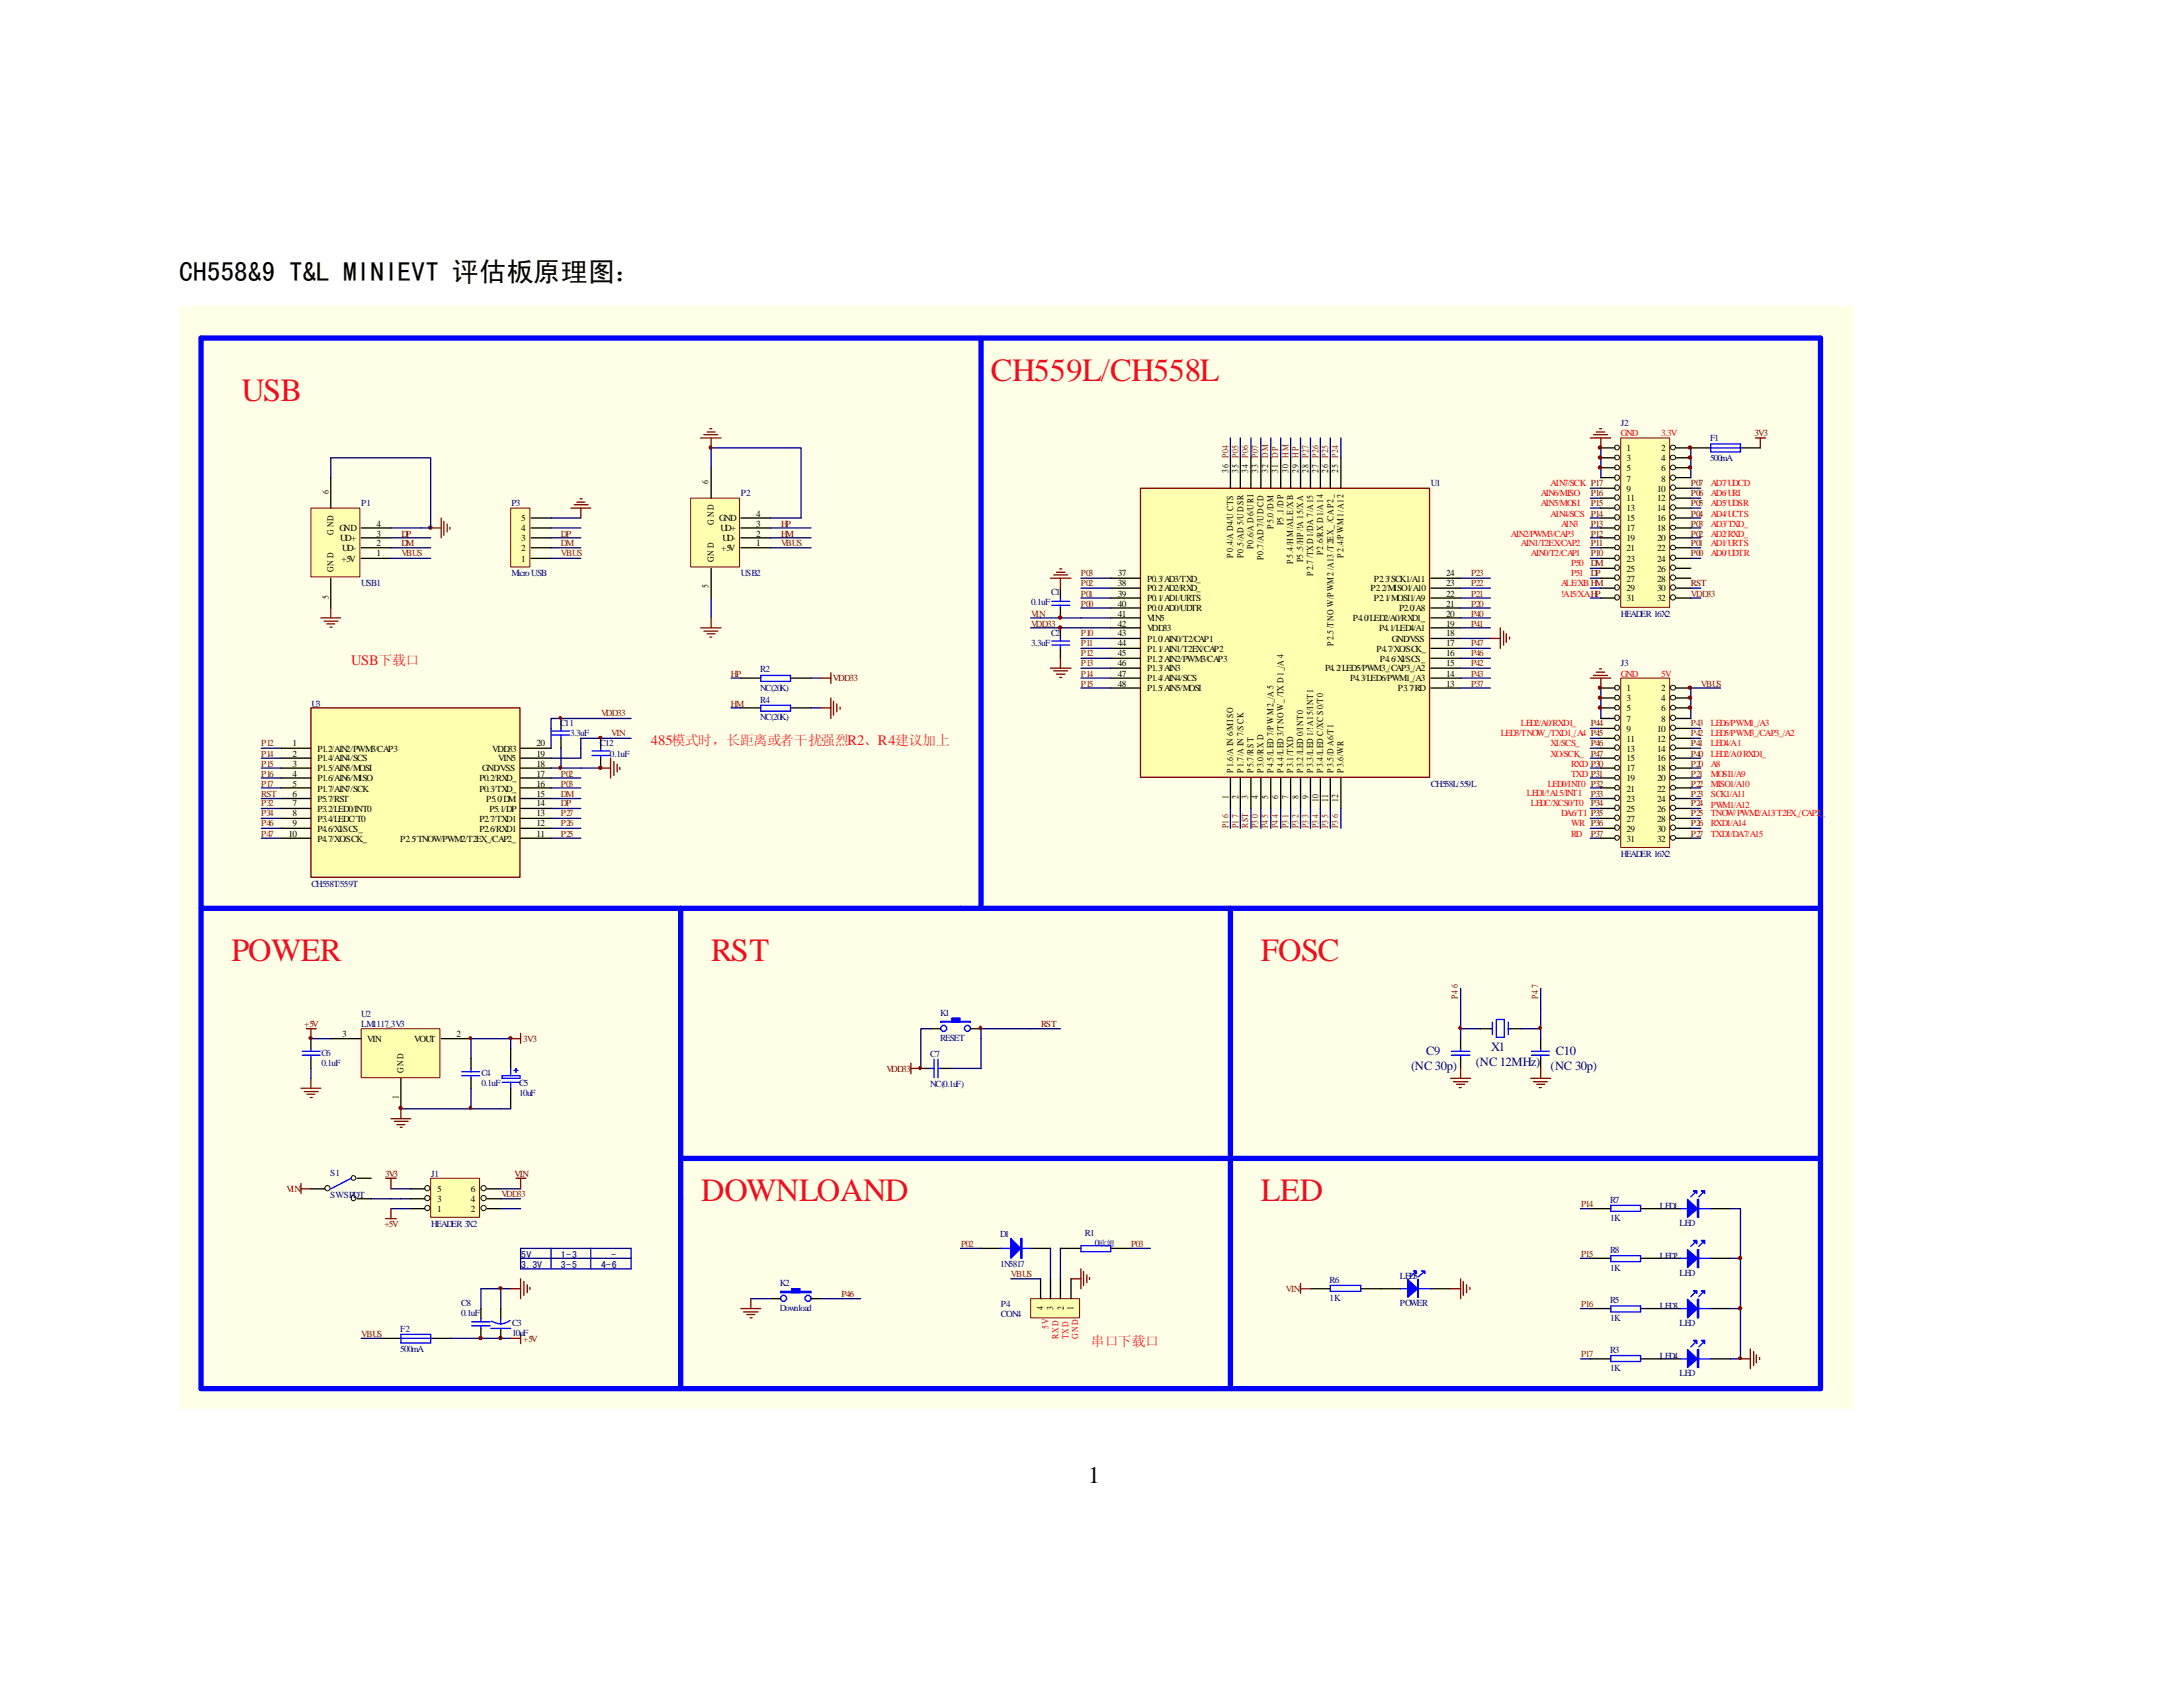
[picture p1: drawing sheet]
<svg xmlns="http://www.w3.org/2000/svg" width="279mm" height="216mm" viewBox="0 0 279 216" stroke-linecap="round" stroke-linejoin="round" font-family="sans-serif">
<defs><g id="words">
<g font-size="4.1" fill="#ed0e22">
<text x="30.9" y="51.3">USB</text>
<text x="126.8" y="48.8">CH559L/CH558L</text>
<text x="29.6" y="123">POWER</text>
<text x="91" y="123">RST</text>
<text x="161.4" y="123">FOSC</text>
<text x="89.7" y="153.8">DOWNLOAND</text>
<text x="161.4" y="153.8">LED</text>
</g>
<text font-size="3.5" x="22.9" y="36">CH558&amp;9 T&amp;L MINIEVT 评估板原理图：</text>
<text font-size="3" x="139.3" y="189.7">1</text>
<g font-size="1.9" fill="#ed0e22">
<text x="45" y="85.1">USB下载口</text>
<text x="83.3" y="95.3">485模式时，长距离或者干扰强烈R2、R4建议加上</text>
</g>
<text font-size="1.8" fill="#ed0e22" x="139.6" y="172.2">串口下载口</text>
<g font-size="1.6" fill="#000080">
<text x="180.6" y="137">(NC 30p)</text>
<text x="182.5" y="135">C9</text>
<text x="188.9" y="136.4">(NC 12MHz)</text>
<text x="190.8" y="134.5">X1</text>
<text x="198.5" y="137">(NC 30p)</text>
<text x="199.1" y="135">C10</text>
</g>
<g font-size="1.3" fill="#000080">
<text x="66.7" y="161">5V</text>
<text x="71.8" y="161">1-3</text>
<text x="78.2" y="161">-</text>
<text x="66.7" y="162.2">3.3V</text>
<text x="71.8" y="162.2">3-5</text>
<text x="77" y="162.2">4-6</text>
</g>
<g font-size="1.2" fill="#f00">
<text x="207.4" y="55.8">GND</text>
<text x="212.6" y="55.8">3.3V</text>
<text x="197.2" y="64.8">AIN5/MOSI</text>
<text x="197.2" y="63.5">AIN6/MISO</text>
<text x="198.5" y="62.2">AIN7/SCK P17</text>
<text x="218.9" y="64.8">AD5/UDSR</text>
<text x="218.9" y="63.5">AD6/URI</text>
<text x="218.9" y="62.2">AD7/UDCD</text>
<text x="193.4" y="68.7">AIN2/PWM3/CAP3</text>
<text x="194.6" y="69.9">AIN1/T2EX/CAP2</text>
<text x="195.9" y="71.2">AIN0/T2/CAP1</text>
<text x="198.5" y="66.1">AIN4/SCS P14</text>
<text x="199.8" y="67.4">AIN3</text>
<text x="218.9" y="71.2">AD0/UDTR</text>
<text x="218.9" y="69.9">AD1/URTS</text>
<text x="218.9" y="68.7">AD2/RXD_</text>
<text x="218.9" y="67.4">AD3/TXD_</text>
<text x="218.9" y="66.1">AD4/UCTS</text>
<text x="199.8" y="75">ALE/XB HM</text>
<text x="199.8" y="76.4">!A15/XAHP</text>
<text x="201.1" y="72.5">P50</text>
<text x="201.1" y="73.7">P51</text>
<text x="207.4" y="86.6">GND</text>
<text x="212.6" y="86.6">5V</text>
<text x="192.1" y="94.2">LED3/TNOW_/TXD1_/A4 P45</text>
<text x="194.6" y="93">LED2/A0/RXD1_</text>
<text x="198.5" y="95.5">XI/SCS_</text>
<text x="218.9" y="95.5">LED4/A1</text>
<text x="218.9" y="94.2">LED5/PWM3_/CAP3_/A2</text>
<text x="218.9" y="93">LED6/PWM1_/A3</text>
<text x="195.4" y="101.9">LED1/!A15/INT1</text>
<text x="198.1" y="100.7">LED0/INT0 P32</text>
<text x="198.5" y="96.9">XO/SCK_</text>
<text x="201.1" y="98.1">RXD P30</text>
<text x="201.1" y="99.4">TXD P31</text>
<text x="218.9" y="96.9">LED2/A0/RXD1_</text>
<text x="218.9" y="98.1">A8</text>
<text x="218.9" y="99.4">MOSI1/A9</text>
<text x="218.9" y="100.7">MISO1/A10</text>
<text x="218.9" y="101.9">SCK1/A11</text>
<text x="195.9" y="103.2">LEDC/XCS0/T0</text>
<text x="199.8" y="104.5">DA6/T1 P35</text>
<text x="201.1" y="105.7">WR P36</text>
<text x="201.1" y="107.1">RD</text>
<text x="218.9" y="103.5">PWM1/A12</text>
<text x="218.9" y="104.5">TNOW/PWM2/A13/T2EX_/CAP2_</text>
<text x="218.9" y="105.7">RXD1/A14</text>
<text x="218.9" y="107.1">TXD1/DA7/A15</text>
<text x="134.2" y="170.1" transform="rotate(-90 134.2 170.1)">5V</text>
<text x="135.5" y="171.4" transform="rotate(-90 135.5 171.4)">RX D</text>
<text x="136.7" y="171.4" transform="rotate(-90 136.7 171.4)">TXD</text>
<text x="138" y="171.4" transform="rotate(-90 138 171.4)">G ND</text>
</g>
<g font-size="1.2" fill="#000080">
<text x="207.4" y="54.5">J2</text>
<text x="218.9" y="56.5">F1</text>
<text x="218.9" y="59">500mA</text>
<text x="46.2" y="64.8">P1</text>
<text x="65.4" y="64.8">P3</text>
<text x="94.8" y="63.5">P2</text>
<text x="183.1" y="62.2">U1</text>
<text x="46.2" y="75">USB1</text>
<text x="65.4" y="73.7">MicroUSB</text>
<text x="94.8" y="73.7">USB2</text>
<text x="132" y="77.5">0.1uF</text>
<text x="134.5" y="76.2">C1</text>
<text x="132" y="82.6">3.3uF</text>
<text x="134.5" y="81.4">C2</text>
<text x="207.4" y="78.9">HEADER 16X2</text>
<text x="97.3" y="86">R2</text>
<text x="97.3" y="88.4">NC(20K)</text>
<text x="97.3" y="89.9">R4</text>
<text x="207.4" y="85.3">J3</text>
<text x="39.9" y="90.4">U3</text>
<text x="71.7" y="93">C11</text>
<text x="73" y="94.2">3.3uF</text>
<text x="76.8" y="95.5">C12</text>
<text x="97.3" y="92.2">NC(20K)</text>
<text x="78.1" y="96.9">0.1uF</text>
<text x="183.1" y="100.7">CH558L/559L</text>
<text x="39.9" y="113.5">CH558T/559T</text>
<text x="207.4" y="109.6">HEADER 16X2</text>
<text x="46.2" y="130.1">U2</text>
<text x="46.2" y="131.4">LM1117_3V3</text>
<text x="120.3" y="130">K1</text>
<text x="41.1" y="135.1">C6</text>
<text x="41.1" y="136.4">0.1uF</text>
<text x="61.6" y="137.7">C4</text>
<text x="119" y="135.2">C7</text>
<text x="120.3" y="133.2">RESET</text>
<text x="61.6" y="138.9">0.1uF</text>
<text x="66.5" y="138.9">C5</text>
<text x="66.5" y="140.2">10uF</text>
<text x="119" y="139.1">NC(0.1uF)</text>
<text x="42.2" y="150.5">S1</text>
<text x="42.2" y="153.3">SWSPDT</text>
<text x="55.2" y="150.6">J1</text>
<text x="206.1" y="153.9">R7</text>
<text x="212.4" y="154.7">LED1</text>
<text x="55.2" y="157.1">HEADER 3X2</text>
<text x="128" y="158.3">D1</text>
<text x="138.9" y="158.2">R1</text>
<text x="140.1" y="159.4">0</text>
<text x="206.1" y="160.4">R8</text>
<text x="206.1" y="156.2">1K</text>
<text x="212.4" y="161.1">LED2</text>
<text x="215" y="156.9">LED</text>
<text x="59" y="167.1">C8</text>
<text x="99.8" y="164.6">K2</text>
<text x="99.8" y="167.8">Download</text>
<text x="128" y="162.1">1N5817</text>
<text x="128.1" y="167.3">P4</text>
<text x="170.2" y="164.2">R6</text>
<text x="170.2" y="166.5">1K</text>
<text x="179.2" y="163.7">LED5</text>
<text x="179.2" y="167.1">POWER</text>
<text x="206.1" y="166.8">R5</text>
<text x="206.1" y="162.6">1K</text>
<text x="212.4" y="167.6">LED3</text>
<text x="215" y="163.3">LED</text>
<text x="51.2" y="170.4">F2</text>
<text x="51.2" y="173.1">500mA</text>
<text x="59" y="168.4">0.1uF</text>
<text x="65.5" y="169.7">C3</text>
<text x="65.5" y="170.9">10uF</text>
<text x="128.1" y="168.6">CON4</text>
<text x="206.1" y="173.1">R3</text>
<text x="206.1" y="169.1">1K</text>
<text x="212.4" y="173.9">LED4</text>
<text x="215" y="169.7">LED</text>
<text x="206.1" y="175.4">1K</text>
<text x="215" y="176.1">LED</text>
</g>
<g font-size="1.2">
<text x="208.2" y="57.7">1</text>
<text x="208.2" y="59">3</text>
<text x="212.6" y="57.7">2</text>
<text x="212.6" y="59">4</text>
<text x="42.1" y="63.2" transform="rotate(-90 42.1 63.2)">6</text>
<text x="90.7" y="61.9" transform="rotate(-90 90.7 61.9)">6</text>
<text x="157.2" y="60.5" transform="rotate(-90 157.2 60.5)">36 P04</text>
<text x="158.5" y="60.5" transform="rotate(-90 158.5 60.5)">35 P05</text>
<text x="159.8" y="60.5" transform="rotate(-90 159.8 60.5)">34 P06</text>
<text x="161" y="60.5" transform="rotate(-90 161 60.5)">33 P07</text>
<text x="162.3" y="60.5" transform="rotate(-90 162.3 60.5)">32 D M</text>
<text x="163.6" y="60.5" transform="rotate(-90 163.6 60.5)">31 D P</text>
<text x="164.9" y="60.5" transform="rotate(-90 164.9 60.5)">30 H M</text>
<text x="166.2" y="60.5" transform="rotate(-90 166.2 60.5)">29 H P</text>
<text x="167.5" y="60.5" transform="rotate(-90 167.5 60.5)">28 P27</text>
<text x="168.7" y="60.5" transform="rotate(-90 168.7 60.5)">27 P26</text>
<text x="170" y="60.5" transform="rotate(-90 170 60.5)">26 P25</text>
<text x="171.3" y="60.5" transform="rotate(-90 171.3 60.5)">25 P24</text>
<text x="208.2" y="60.3">5</text>
<text x="208.2" y="61.6">7</text>
<text x="208.2" y="62.9">9</text>
<text x="208.2" y="64.2">11</text>
<text x="208.2" y="65.4">13</text>
<text x="212.1" y="62.9">10</text>
<text x="212.1" y="64.2">12</text>
<text x="212.1" y="65.4">14</text>
<text x="212.6" y="60.3">6</text>
<text x="212.6" y="61.6">8</text>
<text x="42.7" y="68.4" transform="rotate(-90 42.7 68.4)">G ND</text>
<text x="43.4" y="68">GND</text>
<text x="43.5" y="69.3">UD+</text>
<text x="43.7" y="71.9">+5V</text>
<text x="43.8" y="70.5">UD-</text>
<text x="48.2" y="71.2">1</text>
<text x="48.2" y="67.4">4</text>
<text x="48.2" y="68.7">3</text>
<text x="48.2" y="69.9">2</text>
<text x="66.7" y="71.9">1</text>
<text x="66.7" y="70.5">2</text>
<text x="66.7" y="69.3">3</text>
<text x="66.7" y="68">4</text>
<text x="66.7" y="66.7">5</text>
<text x="91.4" y="72" transform="rotate(-90 91.4 72)">GN D</text>
<text x="91.4" y="67.1" transform="rotate(-90 91.4 67.1)">G N D</text>
<text x="92" y="66.7">GND</text>
<text x="92.2" y="68">UD+</text>
<text x="92.3" y="70.5">+5V</text>
<text x="92.5" y="69.3">UD-</text>
<text x="96.8" y="67.4">3</text>
<text x="96.8" y="68.7">2</text>
<text x="96.8" y="69.9">1</text>
<text x="96.8" y="66.1">4</text>
<text x="157.8" y="71.4" transform="rotate(-90 157.8 71.4)">P0.4/A D4/U CTS</text>
<text x="159.2" y="71.5" transform="rotate(-90 159.2 71.5)">P0.5/AD 5/U DSR</text>
<text x="160.4" y="70.3" transform="rotate(-90 160.4 70.3)">P0.6/A D 6/URI</text>
<text x="161.7" y="71.7" transform="rotate(-90 161.7 71.7)">P0.7/AD 7/U DCD</text>
<text x="163" y="67.6" transform="rotate(-90 163 67.6)">P5.0/D M</text>
<text x="164.3" y="67.2" transform="rotate(-90 164.3 67.2)">P5.1/DP</text>
<text x="166.8" y="72" transform="rotate(-90 166.8 72)">P5.5/HP/!A 15/XA</text>
<text x="169.3" y="71" transform="rotate(-90 169.3 71)">P2.6/RX D 1/A14</text>
<text x="172" y="71.4" transform="rotate(-90 172 71.4)">P2.4/PWM1/A12</text>
<text x="208.2" y="66.7">15</text>
<text x="208.2" y="68">17</text>
<text x="208.2" y="69.3">19</text>
<text x="208.2" y="70.5">21</text>
<text x="208.2" y="71.9">23</text>
<text x="212.1" y="66.7">16</text>
<text x="212.1" y="68">18</text>
<text x="212.1" y="69.3">20</text>
<text x="212.1" y="70.5">22</text>
<text x="212.1" y="71.9">24</text>
<text x="42.1" y="76.6" transform="rotate(-90 42.1 76.6)">5</text>
<text x="42.7" y="73.2" transform="rotate(-90 42.7 73.2)">GN D</text>
<text x="90.7" y="75.3" transform="rotate(-90 90.7 75.3)">5</text>
<text x="143.1" y="73.7">37</text>
<text x="143.1" y="75">38</text>
<text x="143.1" y="76.4">39</text>
<text x="143.1" y="77.6">40</text>
<text x="146.8" y="74.4">P0.3/AD3/TXD_</text>
<text x="146.8" y="75.7">P0.2/AD2/RXD_</text>
<text x="146.8" y="77">P0.1/AD1/URTS</text>
<text x="165.5" y="72.1" transform="rotate(-90 165.5 72.1)">P5.4/H M/ALE/X B</text>
<text x="168.1" y="73.7" transform="rotate(-90 168.1 73.7)">P2.7/TXD 1/DA 7/A15</text>
<text x="175.4" y="75.7">P2.2/MISO1/A10</text>
<text x="175.9" y="77">P2.1/MOSI1/A9</text>
<text x="175.9" y="74.4">P2.3/SCK1/A11</text>
<text x="185.1" y="77.6">21</text>
<text x="185.1" y="76.4">22</text>
<text x="185.1" y="75">23</text>
<text x="185.1" y="73.7">24</text>
<text x="208.2" y="73.2">25</text>
<text x="208.2" y="74.4">27</text>
<text x="208.2" y="75.7">29</text>
<text x="208.2" y="77">31</text>
<text x="212.1" y="73.2">26</text>
<text x="212.1" y="74.4">28</text>
<text x="212.1" y="75.7">30</text>
<text x="212.1" y="77">32</text>
<text x="143.1" y="78.9">41</text>
<text x="143.1" y="80.2">42</text>
<text x="143.1" y="81.4">43</text>
<text x="143.1" y="82.7">44</text>
<text x="143.1" y="84">45</text>
<text x="146.8" y="78.2">P0.0/AD0/UDTR</text>
<text x="146.8" y="79.5">VIN5</text>
<text x="146.8" y="80.8">VDD33</text>
<text x="146.8" y="82.1">P1.0/AIN0/T2/CAP1</text>
<text x="146.8" y="83.4">P1.1/AIN1/T2EX/CAP2</text>
<text x="170.7" y="82.6" transform="rotate(-90 170.7 82.6)">P2.5/TNO W/P WM2/A13/T2EX_/CA P2_</text>
<text x="173.1" y="79.5">P4.0/LED2/A0/RXD1_</text>
<text x="176.2" y="83.4">P4.7/XO/SCK_</text>
<text x="176.5" y="80.8">P4.1/LED4/A1</text>
<text x="178.1" y="82.1">GND/VSS</text>
<text x="179.1" y="78.2">P2.0/A8</text>
<text x="185.1" y="84">16</text>
<text x="185.1" y="82.7">17</text>
<text x="185.1" y="81.4">18</text>
<text x="185.1" y="78.9">20</text>
<text x="185.1" y="80.2">19</text>
<text x="143.1" y="87.9">48</text>
<text x="143.1" y="85.3">46</text>
<text x="143.1" y="86.6">47</text>
<text x="146.8" y="88.5">P1.5/AIN5/MOSI</text>
<text x="146.8" y="84.7">P1.2/AIN2/PWM3/CAP3</text>
<text x="146.8" y="85.9">P1.3/AIN3</text>
<text x="146.8" y="87.2">P1.4/AIN4/SCS</text>
<text x="169.6" y="85.9">P4.2/LED5/PWM3_/CAP3_/A2</text>
<text x="172.8" y="87.2">P4.3/LED6/PWM1_/A3</text>
<text x="176.6" y="84.7">P4.6/XI/SCS_</text>
<text x="178.9" y="88.5">P3.7/RD</text>
<text x="185.1" y="87.9">13</text>
<text x="185.1" y="86.6">14</text>
<text x="185.1" y="85.3">15</text>
<text x="208.2" y="88.5">1</text>
<text x="208.2" y="89.7">3</text>
<text x="212.6" y="88.5">2</text>
<text x="212.6" y="89.7">4</text>
<text x="37.4" y="95.5">1</text>
<text x="68.7" y="95.5">20</text>
<text x="208.2" y="91">5</text>
<text x="208.2" y="92.4">7</text>
<text x="208.2" y="93.6">9</text>
<text x="208.2" y="94.9">11</text>
<text x="212.1" y="93.6">10</text>
<text x="212.1" y="94.9">12</text>
<text x="212.6" y="91">6</text>
<text x="212.6" y="92.4">8</text>
<text x="37.4" y="98.1">3</text>
<text x="37.4" y="99.4">4</text>
<text x="37.4" y="100.7">5</text>
<text x="37.4" y="101.9">6</text>
<text x="37.4" y="96.9">2</text>
<text x="40.6" y="98.7">P1.5/AIN5/MOSI</text>
<text x="40.6" y="100">P1.6/AIN6/MISO</text>
<text x="40.6" y="101.3">P1.7/AIN7/SCK</text>
<text x="40.6" y="96.2">P1.2/AIN2/PWM3/CAP3</text>
<text x="40.6" y="97.5">P1.4/AIN4/SCS</text>
<text x="61.4" y="101.3">P0.3/TXD_</text>
<text x="61.4" y="100">P0.2/RXD_</text>
<text x="61.7" y="98.7">GND/VSS</text>
<text x="63" y="96.2">VDD33</text>
<text x="63.8" y="97.5">VIN5</text>
<text x="68.7" y="101.9">15</text>
<text x="68.7" y="100.7">16</text>
<text x="68.7" y="99.4">17</text>
<text x="68.7" y="96.9">19</text>
<text x="68.7" y="98.1">18</text>
<text x="157.8" y="98.9" transform="rotate(-90 157.8 98.9)">P1.6/A IN 6/M ISO</text>
<text x="159.2" y="98.9" transform="rotate(-90 159.2 98.9)">P1.7/A IN 7/S CK</text>
<text x="160.4" y="98.9" transform="rotate(-90 160.4 98.9)">P5.7/RST</text>
<text x="161.7" y="98.9" transform="rotate(-90 161.7 98.9)">P3.0/RX D</text>
<text x="163" y="98.9" transform="rotate(-90 163 98.9)">P4.5/LED 7/PW M2_/A 5</text>
<text x="164.3" y="98.9" transform="rotate(-90 164.3 98.9)">P4.4/LED 3/TNO W_/TX D 1_/A 4</text>
<text x="165.5" y="98.9" transform="rotate(-90 165.5 98.9)">P3.1/TXD</text>
<text x="166.8" y="98.9" transform="rotate(-90 166.8 98.9)">P3.2/LED 0/INT0</text>
<text x="168.1" y="98.9" transform="rotate(-90 168.1 98.9)">P3.3/LED 1/!A15/INT1</text>
<text x="169.3" y="98.9" transform="rotate(-90 169.3 98.9)">P3.4/LED C/XCS 0/T0</text>
<text x="170.7" y="98.9" transform="rotate(-90 170.7 98.9)">P3.5/D A6/T1</text>
<text x="172" y="98.9" transform="rotate(-90 172 98.9)">P3.6/WR</text>
<text x="208.2" y="96.2">13</text>
<text x="208.2" y="97.5">15</text>
<text x="208.2" y="98.7">17</text>
<text x="208.2" y="100">19</text>
<text x="208.2" y="101.3">21</text>
<text x="212.1" y="96.2">14</text>
<text x="212.1" y="97.5">16</text>
<text x="212.1" y="98.7">18</text>
<text x="212.1" y="100">20</text>
<text x="212.1" y="101.3">22</text>
<text x="36.9" y="107.1">10</text>
<text x="37.4" y="103.2">7</text>
<text x="37.4" y="104.5">8</text>
<text x="37.4" y="105.7">9</text>
<text x="40.6" y="102.6">P5.7/RST</text>
<text x="40.6" y="103.9">P3.2/LED0/INT0</text>
<text x="40.6" y="105.2">P3.4/LEDC/T0</text>
<text x="40.6" y="106.4">P4.6/XI/SCS_</text>
<text x="40.6" y="107.7">P4.7/XO/SCK_</text>
<text x="51.2" y="107.7">P2.5/TNOW/PWM2/T2EX_/CAP2_</text>
<text x="61.4" y="106.4">P2.6/RXD1</text>
<text x="61.4" y="105.2">P2.7/TXD1</text>
<text x="62.2" y="102.6">P5.0/DM</text>
<text x="62.7" y="103.9">P5.1/DP</text>
<text x="68.7" y="107.1">11</text>
<text x="68.7" y="105.7">12</text>
<text x="68.7" y="104.5">13</text>
<text x="68.7" y="103.2">14</text>
<text x="157.2" y="102.2" transform="rotate(-90 157.2 102.2)">1</text>
<text x="158.5" y="102.2" transform="rotate(-90 158.5 102.2)">2</text>
<text x="159.8" y="102.2" transform="rotate(-90 159.8 102.2)">3</text>
<text x="161" y="102.2" transform="rotate(-90 161 102.2)">4</text>
<text x="162.3" y="102.2" transform="rotate(-90 162.3 102.2)">5</text>
<text x="163.6" y="102.2" transform="rotate(-90 163.6 102.2)">6</text>
<text x="164.9" y="102.2" transform="rotate(-90 164.9 102.2)">7</text>
<text x="166.2" y="102.2" transform="rotate(-90 166.2 102.2)">8</text>
<text x="167.5" y="102.2" transform="rotate(-90 167.5 102.2)">9</text>
<text x="168.7" y="102.7" transform="rotate(-90 168.7 102.7)">10</text>
<text x="170" y="102.7" transform="rotate(-90 170 102.7)">11</text>
<text x="171.3" y="102.7" transform="rotate(-90 171.3 102.7)">12</text>
<text x="208.2" y="102.6">23</text>
<text x="208.2" y="103.9">25</text>
<text x="208.2" y="105.2">27</text>
<text x="208.2" y="106.4">29</text>
<text x="208.2" y="107.7">31</text>
<text x="212.1" y="102.6">24</text>
<text x="212.1" y="103.9">26</text>
<text x="212.1" y="105.2">28</text>
<text x="212.1" y="106.4">30</text>
<text x="212.1" y="107.7">32</text>
<text x="43.8" y="132.7">3</text>
<text x="47" y="133.3">VIN</text>
<text x="51.6" y="137.3" transform="rotate(-90 51.6 137.3)">G N D</text>
<text x="53" y="133.3">VOUT</text>
<text x="58.4" y="132.7">2</text>
<text x="51.1" y="140.6" transform="rotate(-90 51.1 140.6)">1</text>
<text x="56" y="155.1">1</text>
<text x="56" y="153.8">3</text>
<text x="56" y="152.6">5</text>
<text x="60.3" y="155.1">2</text>
<text x="60.3" y="153.8">4</text>
<text x="60.3" y="152.6">6</text>
<text x="133.5" y="167.6" transform="rotate(-90 133.5 167.6)">4</text>
<text x="134.8" y="167.6" transform="rotate(-90 134.8 167.6)">3</text>
<text x="136.1" y="167.6" transform="rotate(-90 136.1 167.6)">2</text>
<text x="137.4" y="167.6" transform="rotate(-90 137.4 167.6)">1</text>
</g>
<g font-size="1.2" fill="#800000">
<text x="224.5" y="55.8">3V3</text>
<text x="203.6" y="64.8">P15</text>
<text x="203.6" y="63.5">P16</text>
<text x="216.4" y="64.8">P05</text>
<text x="216.4" y="63.5">P06</text>
<text x="216.4" y="62.2">P07</text>
<text x="51.4" y="68.7">DP</text>
<text x="51.4" y="69.9">DM</text>
<text x="100" y="67.4">HP</text>
<text x="100" y="68.7">HM</text>
<text x="203.6" y="71.2">P10</text>
<text x="203.6" y="69.9">P11</text>
<text x="203.6" y="68.7">P12</text>
<text x="203.6" y="67.4">P13</text>
<text x="216.4" y="71.2">P00</text>
<text x="216.4" y="69.9">P01</text>
<text x="216.4" y="68.7">P02</text>
<text x="216.4" y="67.4">P03</text>
<text x="216.4" y="66.1">P04</text>
<text x="203.6" y="72.5">DM</text>
<text x="203.6" y="73.7">DP</text>
<text x="216.4" y="75">RST</text>
<text x="106.6" y="87.2">VDD33</text>
<text x="203.6" y="93">P44</text>
<text x="203.6" y="95.5">P46</text>
<text x="216.4" y="95.5">P41</text>
<text x="203.6" y="101.9">P33</text>
<text x="203.6" y="96.9">P47</text>
<text x="216.4" y="100.7">P22</text>
<text x="216.4" y="101.9">P23</text>
<text x="216.4" y="96.9">P40</text>
<text x="203.6" y="103.2">P34</text>
<text x="203.6" y="107.1">P37</text>
<text x="216.4" y="103.2">P24</text>
<text x="216.4" y="104.5">P25</text>
<text x="216.4" y="105.7">P26</text>
<text x="216.4" y="107.1">P27</text>
<text x="38.9" y="131.4">+5V</text>
<text x="133.3" y="131.4">RST</text>
<text x="186.6" y="127.8" transform="rotate(-90 186.6 127.8)">P46</text>
<text x="196.8" y="127.8" transform="rotate(-90 196.8 127.8)">P47</text>
<text x="67" y="133.3">3V3</text>
<text x="113.5" y="137.2">VDD33</text>
<text x="36.7" y="152.6">VIN</text>
<text x="49.3" y="150.6">3V3</text>
<text x="65.9" y="150.6">VIN</text>
<text x="49.2" y="157">+5V</text>
<text x="107.7" y="165.9">P46</text>
<text x="67" y="171.8">+5V</text>
</g>
<g font-size="1.2" fill="#781915">
<text x="51.4" y="71.2">VBUS</text>
<text x="71.8" y="71.2">VBUS</text>
<text x="71.8" y="69.9">DM</text>
<text x="71.8" y="68.7">DP</text>
<text x="100" y="69.9">VBUS</text>
<text x="138.3" y="73.7">P03</text>
<text x="138.3" y="75">P02</text>
<text x="138.3" y="77.6">P00</text>
<text x="138.3" y="76.4">P01</text>
<text x="188.3" y="77.6">P20</text>
<text x="188.3" y="76.4">P21</text>
<text x="188.3" y="75">P22</text>
<text x="188.3" y="73.7">P23</text>
<text x="216.4" y="76.4">VDD33</text>
<text x="132" y="80.2">VDD33</text>
<text x="132" y="78.9">VIN</text>
<text x="138.3" y="81.4">P10</text>
<text x="138.3" y="82.7">P11</text>
<text x="138.3" y="84">P12</text>
<text x="188.3" y="84">P46</text>
<text x="188.3" y="78.9">P40</text>
<text x="188.3" y="80.2">P41</text>
<text x="188.3" y="82.7">P47</text>
<text x="93.6" y="86.6">HP</text>
<text x="138.3" y="85.3">P13</text>
<text x="138.3" y="86.6">P14</text>
<text x="138.3" y="87.9">P15</text>
<text x="188.3" y="87.9">P37</text>
<text x="188.3" y="85.3">P42</text>
<text x="188.3" y="86.6">P43</text>
<text x="217.7" y="87.9">VBUS</text>
<text x="33.4" y="95.5">P12</text>
<text x="77" y="91.7">VDD33</text>
<text x="78.2" y="94.2">VIN</text>
<text x="93.6" y="90.4">HM</text>
<text x="216.4" y="94.2">P42</text>
<text x="216.4" y="93">P43</text>
<text x="33.4" y="96.9">P14</text>
<text x="33.4" y="98.1">P15</text>
<text x="33.4" y="99.4">P16</text>
<text x="33.4" y="100.7">P17</text>
<text x="33.4" y="101.9">RST</text>
<text x="71.8" y="99.4">P02</text>
<text x="71.8" y="100.7">P03</text>
<text x="71.8" y="101.9">DM</text>
<text x="216.4" y="98.1">P20</text>
<text x="216.4" y="99.4">P21</text>
<text x="33.4" y="105.7">P46</text>
<text x="33.4" y="103.2">P32</text>
<text x="33.4" y="104.5">P34</text>
<text x="33.4" y="107.1">P47</text>
<text x="71.8" y="103.2">DP</text>
<text x="71.8" y="107.1">P25</text>
<text x="71.8" y="105.7">P26</text>
<text x="71.8" y="104.5">P27</text>
<text x="157.2" y="106" transform="rotate(-90 157.2 106)">P16</text>
<text x="158.5" y="106" transform="rotate(-90 158.5 106)">P17</text>
<text x="159.8" y="106" transform="rotate(-90 159.8 106)">RST</text>
<text x="161" y="106" transform="rotate(-90 161 106)">P30</text>
<text x="162.3" y="106" transform="rotate(-90 162.3 106)">P45</text>
<text x="163.6" y="106" transform="rotate(-90 163.6 106)">P44</text>
<text x="164.9" y="106" transform="rotate(-90 164.9 106)">P31</text>
<text x="166.2" y="106" transform="rotate(-90 166.2 106)">P32</text>
<text x="167.5" y="106" transform="rotate(-90 167.5 106)">P33</text>
<text x="168.7" y="106" transform="rotate(-90 168.7 106)">P34</text>
<text x="170" y="106" transform="rotate(-90 170 106)">P35</text>
<text x="171.3" y="106" transform="rotate(-90 171.3 106)">P36</text>
<text x="64.2" y="153.2">VDD33</text>
<text x="202.4" y="154.4">P14</text>
<text x="123" y="159.6">P02</text>
<text x="144.8" y="159.6">P03</text>
<text x="202.4" y="160.9">P15</text>
<text x="129.4" y="163.4">VBUS</text>
<text x="164.6" y="165.4">VIN</text>
<text x="202.4" y="167.3">P16</text>
<text x="46.2" y="171.1">VBUS</text>
<text x="202.4" y="173.7">P17</text>
</g>
<text font-size="1" fill="#000080" x="140.6" y="159.4">欧姆</text>
</g></defs>
<path d="M23 39.2h214.3v141.1h-214.3z" fill-rule="evenodd" fill="#ffffe8"/>
<g fill="none" stroke="#00f" stroke-width=".17">
<path d="M185.8 135h2.3M185.8 134.5h2.3M186.9 134.2v.3M186.9 135v.5M190.8 131.7h.2M191 130.8v1.6M191.5 130.5h1v2.3h-1zM193 130.8v1.6M193 131.7h.3M196 135h2.3M196 134.5h2.3M197.2 134.2v.3"/>
<path d="M197.2 135v.5"/>
</g>
<path d="M186.9 132.9v1.3M186.9 135.5v1.2M189.5 131.7h1.3M193.3 131.7h1.3M197.2 132.9v1.3M197.2 135.5v1.2" fill="none" stroke="#000" stroke-width=".17"/>
<path d="M185.7 138h2.5M186 138.4h1.9M186.4 138.8h1.1M186.8 139.2h.2M186.9 136.7v1.3M195.9 138h2.6M196.3 138.4h1.7M196.7 138.8h1M197 139.2h.3M197.2 136.7v1.3" fill="none" stroke="#800000" stroke-width=".17"/>
<path d="M39.8 65h6.3v8.8h-6.3z" fill-rule="evenodd" fill="#ffffb0" stroke="#800000" stroke-width=".13"/>
<path d="M42.3 61.1v3.9M42.3 74v3.8M46.2 71.5h3.8M46.2 67.6h3.8M46.2 68.8h3.8M46.2 70.1h3.8M48.8 171.3h2.5M55.1 171.3h2.6M61.6 167.5v1.2M61.6 170v1.3" fill="none" stroke="#000" stroke-width=".17"/>
<path d="M42.3 58.6v2.5M50 67.6h3.8M50 68.8h5.1M50 70.1h5.1" fill="none" stroke="#000080" stroke-width=".17"/>
<path d="M41.1 79.1h2.5M41.5 79.5h1.8M41.8 79.8h1M42.3 77.8v1.3M55.1 67.6h1.4M56.5 66.3v2.5M56.8 66.7v1.8M57.2 67.1v1M57.6 67.5v.2M42.2 80.3h.3" fill="none" stroke="#781915" stroke-width=".17"/>
<path d="M51.3 170.8h3.8v1.1h-3.8zM51.3 171.3h3.8M60.4 169.2h2.3M60.4 169.7h2.3M61.6 168.7v.5M61.6 169.7v.3" fill="none" stroke="#00f" stroke-width=".17"/>
<path d="M88.4 63.8h6.3v8.8h-6.3z" fill-rule="evenodd" fill="#ffffb0" stroke="#800000" stroke-width=".13"/>
<path d="M91 59.9v3.9M91 72.7v3.8M94.8 70.1h3.8M94.8 66.3h3.8M94.8 67.6h3.8M94.8 68.8h3.8M65.4 134.2v2.5M65.4 139.3v2.6" fill="none" stroke="#000" stroke-width=".17"/>
<path d="M91 57.3v2.6M91 76.5v2.6M98.6 66.3h3.9M98.6 67.6h5.2M98.6 68.8h5.2" fill="none" stroke="#000080" stroke-width=".17"/>
<path d="M91 79.1v1.2M89.7 80.3h2.6M90.1 80.8h1.8M90.5 81.1h1M90.8 81.5h.3" fill="none" stroke="#781915" stroke-width=".17"/>
<path d="M54.9 67.4h.3v.3h-.1l-.2-.1z" fill-rule="evenodd" fill="#800000" stroke="#800000" stroke-width=".13"/>
<path d="M64.3 137.7h2.2v.3h-2.2zM64.3 138.5h2.2M65.4 136.7v1M65.4 138.5v.8M65.8 137h.5M66 136.7v.5" fill="none" stroke="#00f" stroke-width=".17"/>
<path d="M39.2 131.7h1.3M39.8 131.7v1.2" fill="none" stroke="#800000" stroke-width=".17"/>
<path d="M46.2 131.7h10.1v6.2h-10.1z" fill-rule="evenodd" fill="#ffffb0" stroke="#800000" stroke-width=".13"/>
<g fill="none" stroke="#000" stroke-width=".17">
<path d="M39.8 132.9v1.3M39.8 135.5v1.2M42.3 132.9h3.9M51.3 138v3.9M56.5 132.9h3.8M60.3 135.5v1.2M60.3 138v1.3M117.9 136.7h1.2M119.1 131.7h1.3M120.4 136.7h1.3M124.2 131.7h1.4M203.5 154.7h2.7"/>
<path d="M210 154.7h5.1M218.9 154.7h2.6M167.7 164.9h2.6M174.2 164.9h5M183.1 164.9h2.6M203.5 173.9h2.7M203.5 167.5h2.7M203.5 161h2.7M210 173.9h5.1M210 167.5h5.1M210 161h5.1M218.9 173.9h2.6"/>
<path d="M218.9 167.5h2.6M218.9 161h2.6"/>
</g>
<g fill="none" stroke="#000080" stroke-width=".17">
<path d="M42.3 58.6h12.8v9M39.8 132.9h2.5M39.8 136.7v1.3M60.3 139.3v2.6M65.4 134.2v-1.3h-5.1v2.6M119.1 131.7h-1.2v5M135.7 131.7h-10.1v5h-3.9M186.9 129v2.7M189.5 131.7h-2.6v1.2M194.6 131.7h2.6v1.2M197.2 129v2.7M50 154.7h2.6"/>
<path d="M50 153.4h2.6M50 152.1h2.6M51.3 141.9h14.1M221.5 154.7h1.3M221.5 161h1.3M221.5 167.5h1.3M221.5 173.9h1.3"/>
</g>
<g fill="none" stroke="#00f" stroke-width=".17">
<path d="M38.7 135h2.3M38.7 134.5h2.3M39.8 134.2v.3M39.8 135v.5M59.1 137.7h2.3M59.1 137.2h2.3M60.3 136.7v.5M60.3 137.7v.3M119.1 136.7h.4M119.5 135.6v2.3M120.1 136.7h.3M120.1 135.6v2.3"/>
<path d="M120.4 130.7h3.8v.1h-3.8zM120.4 131.5l.2-.3h.3l.3 .3v.2l-.3 .3h-.3l-.2-.3zM121.8 130.8v-.5h1.1v.5M121.8 130.6h1.1M121.8 130.5h1.1M121.9 130.3v.5M122.1 130.3v.5M122.2 130.3v.5M122.3 130.3v.5M122.4 130.3v.5M122.6 130.3v.5M122.7 130.3v.5"/>
<path d="M123.4 131.5l.3-.3h.3l.2 .3v.2l-.2 .3h-.3l-.3-.3zM206.2 154.3h3.8v.7h-3.8zM215.1 154.7h3.8M216.9 159l-.5 .5M216.9 152.7l-.5 .5M217.9 159l-.5 .5M217.9 152.7l-.5 .5M170.3 164.5h3.9v.8h-3.9zM179.2 164.9h3.9M181 162.9l-.5 .5M182.1 162.9l-.6 .5M206.2 160.7h3.8v.8h-3.8z"/>
<path d="M206.2 167.1h3.8v.8h-3.8zM206.2 173.5h3.8v.7h-3.8zM215.1 173.9h3.8M215.1 167.5h3.8M215.1 161h3.8M216.9 171.9l-.5 .5M216.9 165.4l-.5 .5M217.9 171.9l-.5 .5M217.9 165.4l-.5 .5"/>
</g>
<path d="M38.5 139.3h2.6M38.9 139.7h1.8M39.8 138v1.3M39.3 140h1M39.7 140.5h.3M50 143.2h2.6M50.5 143.5h1.7M50.8 143.9h1M51.2 144.3h.3M51.3 141.9v1.3M166.5 164.3v1.2M166.5 164.9h1.2" fill="none" stroke="#781915" stroke-width=".17"/>
<path d="M65.2 132.7h.3v.3h-.3z" fill-rule="evenodd" fill="#800000" stroke="#800000" stroke-width=".13"/>
<g fill="none" stroke="#800000" stroke-width=".17">
<path d="M65.4 132.9h1.2M66.6 132.2v1.3M116.6 136.1v1.3M116.6 136.7h1.3M49.4 150.8h1.3M49.4 156h1.3M50 150.8v1.3M50 154.7v1.3M185.7 164.9h1.2M186.9 163.7v2.5M187.3 164v1.8M187.7 164.4v1"/>
<path d="M188.1 164.8v.2"/>
</g>
<g fill="#00f" stroke="#00f" stroke-width=".17">
<path d="M216 172.7l1.3 1.2-1.3 1.1z" fill-rule="evenodd"/>
<path d="M217.3 172.7h.1v2.3h-.1z" fill-rule="evenodd"/>
<path d="M217.8 171.5h.4v.5z" fill-rule="evenodd"/>
<path d="M216.7 171.5h.5v.5z" fill-rule="evenodd"/>
<path d="M216 166.3l1.3 1.2-1.3 1.2z" fill-rule="evenodd"/>
<path d="M217.3 166.3h.1v2.4h-.1z" fill-rule="evenodd"/>
<path d="M217.8 165.2h.4v.3z" fill-rule="evenodd"/>
<path d="M216.7 165.2h.5v.3z" fill-rule="evenodd"/>
<path d="M216 159.9l1.3 1.1-1.3 1.2z" fill-rule="evenodd"/>
<path d="M217.3 159.9h.1v2.3h-.1z" fill-rule="evenodd"/>
<path d="M217.8 158.8h.4v.4z" fill-rule="evenodd"/>
<path d="M216.7 158.8h.5v.4z" fill-rule="evenodd"/>
<path d="M216 153.5l1.3 1.2-1.3 1.1z" fill-rule="evenodd"/>
<path d="M217.3 153.5h.1v2.3h-.1z" fill-rule="evenodd"/>
<path d="M217.8 152.4h.4v.3z" fill-rule="evenodd"/>
<path d="M216.7 152.4h.5v.3z" fill-rule="evenodd"/>
<path d="M180.2 163.7l1.2 1.2-1.2 1.1z" fill-rule="evenodd"/>
<path d="M181.4 163.7h.1v2.3h-.1z" fill-rule="evenodd"/>
<path d="M181.9 162.6h.5v.4z" fill-rule="evenodd"/>
<path d="M180.9 162.6h.4v.4z" fill-rule="evenodd"/>
</g>
<path d="M125.6 43.3v72.9M233 43.3v72.9h-207.3" fill="none" stroke="#00f" stroke-width=".68"/>
<path d="M55.1 150.8h6.3v5h-6.3z" fill-rule="evenodd" fill="#ffffb0" stroke="#800000" stroke-width=".13"/>
<g fill="none" stroke="#000" stroke-width=".13">
<circle cx="41.9" cy="152.1" r=".33"/>
<circle cx="45.2" cy="153.3" r=".33"/>
<circle cx="45.2" cy="150.8" r=".31"/>
<circle cx="54.7" cy="153.3" r=".33"/>
<circle cx="54.7" cy="152.1" r=".33"/>
<circle cx="54.7" cy="154.6" r=".33"/>
<circle cx="61.9" cy="153.3" r=".33"/>
<circle cx="61.9" cy="152.1" r=".33"/>
<circle cx="61.9" cy="154.6" r=".33"/>
</g>
<g fill="none" stroke="#000" stroke-width=".17">
<path d="M94.8 86.8h2.6M94.8 90.6h2.6M101.2 86.8h2.6M101.2 90.6h2.6M39.8 152.1h1.8M45.7 153.4h1.8M45.7 150.8h1.8M52.6 154.7h1.8M52.6 153.4h1.8M52.6 152.1h1.8M62.3 154.7h1.8M62.3 153.4h1.8"/>
<path d="M62.3 152.1h1.8M98.6 166.2h1.3M103.8 166.2h1.3"/>
</g>
<g fill="none" stroke="#000080" stroke-width=".17">
<path d="M204.9 57.3v3.8M216.4 57.3v3.8M93.6 86.8h1.2M93.6 90.6h1.2M103.8 86.8h1.3M103.8 90.6h1.3M204.9 88.1v3.8M216.4 88.1h3.8M186.9 126.5v2.5M197.2 126.5v2.5M64.1 153.4h2.5M64.1 154.7h2.5"/>
<path d="M64.1 152.1h2.5M96.1 166.2h2.5M105.1 166.2h5.1"/>
</g>
<path d="M66.6 159.8h14.2v2.6h-14.2zM70.5 159.8v2.6M75.6 159.8v2.6M66.6 161h14.2" fill="none" stroke="#0000b4" stroke-width=".17"/>
<g fill="none" stroke="#800000" stroke-width=".17">
<path d="M203.5 56h2.7M204 55.6h1.7M204.3 55.3h1.1M204.7 54.9h.3M204.9 56v1.3M224.7 56h1.3M225.3 56v1.3M105.1 86.8h1.2M105.1 90.6h1.2M106.3 86.1v1.4M106.3 89.3v2.6M106.7 89.7v1.8"/>
<path d="M107.1 90.1v1M107.5 90.5v.3M203.5 86.8h2.7M204 86.4h1.7M204.3 86h1.1M204.7 85.6h.3M204.9 86.8v1.3M38.5 151.5v1.2M38.5 152.1h1.3M66 150.8h1.3M66.6 150.8v1.3M94.8 167.5h2.6"/>
<path d="M95.2 167.9h1.8M95.6 168.2h1M96 168.7h.3M96.1 166.2v1.3"/>
</g>
<g fill="none" stroke="#00f" stroke-width=".17">
<path d="M97.4 86.4h3.8v.8h-3.8zM97.4 90.3h3.8v.7h-3.8zM45 150.8l-2.7 1.3M99.9 165.3h3.9v.1h-3.9zM100.2 165.8h.2l.3 .2v.3l-.3 .2h-.2l-.3-.2v-.3zM101.3 165.4v-.5h1.1v.5M101.3 165.2h1.1M101.3 165h1.1M101.4 164.9v.5M101.6 164.9v.5M101.8 164.9v.5M101.9 164.9v.5"/>
<path d="M102 164.9v.5M102.1 164.9v.5M102.3 164.9v.5M103 166l.3-.2h.2l.3 .2v.3l-.3 .2h-.2l-.3-.2z"/>
</g>
<path d="M233 43.3h-207.3v134.4h207.3v-61.5M87.1 116.2v61.5M87.1 148.3h145.9" fill="none" stroke="#00f" stroke-width=".68"/>
<path d="M65.4 65h2.4v7.6h-2.4z" fill-rule="evenodd" fill="#ffffb0" stroke="#800000" stroke-width=".13"/>
<path d="M68 71.5h2.5M68 70.1h2.5M68 68.8h2.5M68 67.6h2.5M68 66.3h2.5" fill="none" stroke="#000" stroke-width=".17"/>
<path d="M50 71.5h5.1M53.8 67.6h1.3M70.5 71.5h3.8M70.5 70.1h3.8M70.5 68.8h3.8M70.5 67.6h3.8M70.5 66.3h3.8M46.2 171.3h2.6M57.7 171.3h7.7M65.4 164.9h-3.8v2.6" fill="none" stroke="#000080" stroke-width=".17"/>
<path d="M73.1 65h2.5M73.5 64.6h1.8M73.8 64.3h1M74.3 63.8h.2M74.3 65v1.3M65.4 164.9h1.2M65.4 171.3h1.2M66.6 163.7v2.5M66.6 170.7v1.3M67.1 164v1.8M67.5 164.4v1M67.8 164.8v.2" fill="none" stroke="#800000" stroke-width=".17"/>
<path d="M157.5 116.2v61.5" fill="none" stroke="#00f" stroke-width=".68"/>
<path d="M131.9 166.2h6.3v2.5h-6.3z" fill-rule="evenodd" fill="#ffffb0" stroke="#800000" stroke-width=".13"/>
<path d="M216.4 57.3h2.5M222.8 57.3h2.5M125.6 159.8h2.5M131.9 159.8h2.6M135.7 159.8h2.6M142.2 159.8h2.5M133.2 163.7v2.5M134.5 163.7v2.5M135.7 163.7v2.5M137.1 163.7v2.5" fill="none" stroke="#000" stroke-width=".17"/>
<path d="M218.9 56.8h3.9v1h-3.9zM218.9 57.3h3.9M128.1 159.8h3.8M138.3 159.4h3.9v.8h-3.9z" fill="none" stroke="#00f" stroke-width=".17"/>
<g fill="#00f" stroke="#00f" stroke-width=".17">
<path d="M130.6 158.5h.2v2.5h-.2z" fill-rule="evenodd"/>
<path d="M129.4 158.5l1.2 1.3-1.2 1.2z" fill-rule="evenodd"/>
</g>
<path d="M137.1 163.7h1.2M138.3 162.4v2.5M138.7 162.7v1.8M139.1 163.2v1M139.4 163.5v.2M222.8 173.9h1.2M224 172.6v2.6M224.5 173v1.8M224.8 173.4v1M225.2 173.7v.3" fill="none" stroke="#800000" stroke-width=".17"/>
<path d="M216.4 88.1v3.8M122.9 159.8h2.7M134.5 159.8v3.9M135.7 159.8v3.9M144.7 159.8h2.5M202.3 154.7h1.2M222.8 154.7v19.2M129.4 163.7h3.8M202.3 161h1.2M202.3 167.5h1.2M202.3 173.9h1.2" fill="none" stroke="#000080" stroke-width=".17"/>
<g fill="#800000" stroke="#800000" stroke-width=".13">
<path d="M39.6 132.7h.3l.1 .1-.3 .2-.2-.2z" fill-rule="evenodd"/>
<path d="M51.1 141.7l.1-.1 .2 .1v.2h-.3z" fill-rule="evenodd"/>
<path d="M60.1 141.7l.1-.1 .1 .1v.2h-.2z" fill-rule="evenodd"/>
<path d="M117.7 136.5h.1l.1 .2-.1 .2-.2-.2z" fill-rule="evenodd"/>
<path d="M125.4 131.4l.1-.1 .1 .1v.3h-.2z" fill-rule="evenodd"/>
<path d="M197 131.4l.1-.1 .1 .1v.3h-.2z" fill-rule="evenodd"/>
<path d="M186.7 131.4l.2-.1 .1 .1v.3h-.3z" fill-rule="evenodd"/>
<path d="M222.6 167.3h.3v.1l-.1 .2h-.2z" fill-rule="evenodd"/>
<path d="M222.6 160.8h.2l.1 .2v.2h-.3z" fill-rule="evenodd"/>
<path d="M222.6 173.7h.3v.1l-.2 .2-.2-.2z" fill-rule="evenodd"/>
<circle cx="60.2" cy="132.8" r=".17"/>
</g>
<path d="M146 62.5h37v37h-37z" fill-rule="evenodd" fill="#ffffb0" stroke="#800000" stroke-width=".17"/>
<g fill="none" stroke="#000" stroke-width=".17">
<path d="M157.5 58.6v3.9M158.7 58.6v3.9M160.1 58.6v3.9M161.4 58.6v3.9M162.6 58.6v3.9M163.9 58.6v3.9M165.2 58.6v3.9M166.5 58.6v3.9M167.7 58.6v3.9M169 58.6v3.9M170.3 58.6v3.9M171.6 58.6v3.9"/>
<path d="M135.7 75.3v1.2M135.7 77.8v1.3M142.2 79.1h3.8M142.2 77.8h3.8M142.2 76.5h3.8M142.2 75.3h3.8M142.2 74h3.8M183.1 79.1h3.8M183.1 77.8h3.8M183.1 76.5h3.8M183.1 75.3h3.8M183.1 74h3.8"/>
<path d="M135.7 80.3v1.4M135.7 83v1.2M142.2 88.1h3.8M142.2 84.2h3.8M142.2 83h3.8M142.2 81.7h3.8M142.2 80.3h3.8M142.2 85.5h3.8M142.2 86.8h3.8M157.5 99.6v3.9M158.7 99.6v3.9M160.1 99.6v3.9"/>
<path d="M161.4 99.6v3.9M162.6 99.6v3.9M163.9 99.6v3.9M165.2 99.6v3.9M166.5 99.6v3.9M167.7 99.6v3.9M169 99.6v3.9M170.3 99.6v3.9M171.6 99.6v3.9M183.1 88.1h3.8M183.1 84.2h3.8M183.1 83h3.8"/>
<path d="M183.1 81.7h3.8M183.1 80.3h3.8M183.1 85.5h3.8M183.1 86.8h3.8"/>
</g>
<g fill="none" stroke="#000080" stroke-width=".17">
<path d="M157.5 56v2.6M158.7 56v2.6M160.1 56v2.6M161.4 56v2.6M162.6 56v2.6M163.9 56v2.6M165.2 56v2.6M166.5 56v2.6M167.7 56v2.6M169 56v2.6M170.3 56v2.6M171.6 56v2.6"/>
<path d="M131.9 79.1h10.3M138.3 74h3.9M138.3 75.3h3.9M138.3 76.5h3.9M138.3 77.8h3.9M186.9 74h3.9M186.9 75.3h3.9M186.9 76.5h3.9M186.9 77.8h3.9M186.9 79.1h3.9M203.5 74h1.4M203.5 75.3h1.4"/>
<path d="M203.5 76.5h1.4M203.5 72.7h1.4M203.5 62.5h1.4M203.5 63.8h1.4M203.5 65h1.4M203.5 66.3h1.4M203.5 67.6h1.4M203.5 68.8h1.4M203.5 70.1h1.4M203.5 71.5h1.4M216.4 75.3h1.3M216.4 62.5h1.3"/>
<path d="M216.4 63.8h1.3M216.4 65h1.3M216.4 66.3h1.3M216.4 67.6h1.3M216.4 68.8h1.3M216.4 70.1h1.3M216.4 71.5h1.3M131.9 80.3h10.3M138.3 84.2h3.9M138.3 81.7h3.9M138.3 83h3.9M138.3 85.5h3.9"/>
<path d="M138.3 86.8h3.9M138.3 88.1h3.9M186.9 84.2h3.9M186.9 81.7h3.9M186.9 80.3h3.9M186.9 83h3.9M186.9 85.5h3.9M186.9 86.8h3.9M186.9 88.1h3.9M203.5 93.2h1.4M203.5 94.5h1.4M203.5 95.8h1.4"/>
<path d="M203.5 97h1.4M203.5 99.6h1.4M203.5 98.3h1.4M216.4 93.2h1.3M216.4 94.5h1.3M216.4 95.8h1.3M216.4 97h1.3M216.4 99.6h1.3M216.4 98.3h1.3M157.5 103.5v2.5M158.7 103.5v2.5M160.1 103.5v2.5"/>
<path d="M161.4 103.5v2.5M162.6 103.5v2.5M163.9 103.5v2.5M165.2 103.5v2.5M166.5 103.5v2.5M167.7 103.5v2.5M169 103.5v2.5M170.3 103.5v2.5M171.6 103.5v2.5M203.5 107.3h1.4M203.5 106h1.4M203.5 104.7h1.4"/>
<path d="M203.5 103.5h1.4M203.5 102.2h1.4M203.5 100.8h1.4M216.4 107.3h1.3M216.4 106h1.3M216.4 104.7h1.3M216.4 103.5h1.3M216.4 102.2h1.3M216.4 100.8h1.3"/>
</g>
<path d="M134.6 77.5h2.3M134.6 77h2.3M135.7 76.5v.5M135.7 77.5v.3M134.6 82.5h2.3M134.6 82h2.3M135.7 81.7v.3M135.7 82.5v.5" fill="none" stroke="#00f" stroke-width=".17"/>
<g fill="none" stroke="#800000" stroke-width=".17">
<path d="M134.5 74h2.6M134.9 73.6h1.8M135.2 73.2h1.1M135.6 72.8h.3M135.7 74v1.3M134.5 85.5h2.6M134.9 85.9h1.8M135.2 86.3h1.1M135.6 86.7h.3M135.7 84.2v1.3M190.8 81.7h1.2M192 80.3v2.7"/>
<path d="M192.4 80.8v1.7M192.8 81.1v1.1M193.2 81.5v.3"/>
</g>
<path d="M207.4 56h6.3v21.7h-6.3z" fill-rule="evenodd" fill="#ffffb0" stroke="#800000" stroke-width=".13"/>
<g fill="none" stroke="#000" stroke-width=".13">
<circle cx="207" cy="58.5" r=".31"/>
<circle cx="207" cy="57.3" r=".31"/>
<circle cx="207" cy="59.8" r=".31"/>
<circle cx="214.1" cy="58.5" r=".32"/>
<circle cx="214.1" cy="57.3" r=".32"/>
<circle cx="214.1" cy="59.8" r=".32"/>
<circle cx="206.9" cy="64.9" r=".33"/>
<circle cx="206.9" cy="66.2" r=".33"/>
<circle cx="206.9" cy="71.4" r=".33"/>
<circle cx="206.9" cy="73.9" r=".33"/>
<circle cx="206.9" cy="63.7" r=".33"/>
<circle cx="206.9" cy="72.6" r=".33"/>
<circle cx="206.9" cy="76.5" r=".33"/>
<circle cx="206.9" cy="61.1" r=".33"/>
<circle cx="206.9" cy="62.4" r=".33"/>
<circle cx="206.9" cy="75.2" r=".33"/>
<circle cx="207" cy="68.8" r=".31"/>
<circle cx="207" cy="67.5" r=".31"/>
<circle cx="207" cy="70.1" r=".31"/>
<circle cx="214.1" cy="64.9" r=".33"/>
<circle cx="214.1" cy="66.2" r=".33"/>
<circle cx="214.1" cy="72.6" r=".33"/>
<circle cx="214.1" cy="73.9" r=".33"/>
<circle cx="214.1" cy="71.4" r=".33"/>
<circle cx="214.1" cy="63.7" r=".33"/>
<circle cx="214.1" cy="76.5" r=".33"/>
<circle cx="214.1" cy="61.1" r=".33"/>
<circle cx="214.1" cy="62.4" r=".33"/>
<circle cx="214.1" cy="75.2" r=".33"/>
<circle cx="214.1" cy="68.8" r=".32"/>
<circle cx="214.1" cy="67.5" r=".32"/>
<circle cx="214.1" cy="70.1" r=".32"/>
</g>
<g fill="none" stroke="#000" stroke-width=".17">
<path d="M204.9 57.3h1.8M204.9 58.6h1.8M204.9 59.9h1.8M214.5 57.3h1.9M214.5 58.6h1.9M214.5 59.9h1.9M204.9 61.1h1.8M204.9 62.5h1.8M204.9 63.8h1.8M204.9 65h1.8M204.9 66.3h1.8M204.9 67.6h1.8"/>
<path d="M204.9 68.8h1.8M204.9 70.1h1.8M204.9 71.5h1.8M204.9 72.7h1.8M204.9 74h1.8M204.9 75.3h1.8M204.9 76.5h1.8M214.5 61.1h1.9M214.5 62.5h1.9M214.5 63.8h1.9M214.5 65h1.9M214.5 66.3h1.9"/>
<path d="M214.5 67.6h1.9M214.5 68.8h1.9M214.5 70.1h1.9M214.5 71.5h1.9M214.5 72.7h1.9M214.5 74h1.9M214.5 75.3h1.9M214.5 76.5h1.9"/>
</g>
<path d="M207.4 86.8h6.3v21.7h-6.3z" fill-rule="evenodd" fill="#ffffb0" stroke="#800000" stroke-width=".13"/>
<g fill="none" stroke="#000" stroke-width=".13">
<circle cx="206.9" cy="95.7" r=".33"/>
<circle cx="206.9" cy="93.1" r=".33"/>
<circle cx="206.9" cy="94.4" r=".33"/>
<circle cx="206.9" cy="91.9" r=".33"/>
<circle cx="207" cy="89.3" r=".31"/>
<circle cx="207" cy="99.5" r=".31"/>
<circle cx="207" cy="98.3" r=".31"/>
<circle cx="207" cy="88" r=".31"/>
<circle cx="207" cy="97" r=".31"/>
<circle cx="207" cy="90.6" r=".31"/>
<circle cx="214.1" cy="95.7" r=".33"/>
<circle cx="214.1" cy="93.1" r=".33"/>
<circle cx="214.1" cy="94.4" r=".33"/>
<circle cx="214.1" cy="91.9" r=".33"/>
<circle cx="214.1" cy="89.3" r=".32"/>
<circle cx="214.1" cy="99.5" r=".32"/>
<circle cx="214.1" cy="98.3" r=".32"/>
<circle cx="214.1" cy="88" r=".32"/>
<circle cx="214.1" cy="97" r=".32"/>
<circle cx="214.1" cy="90.6" r=".32"/>
<circle cx="206.9" cy="103.4" r=".33"/>
<circle cx="206.9" cy="104.6" r=".33"/>
<circle cx="206.9" cy="105.9" r=".33"/>
<circle cx="206.9" cy="102.1" r=".33"/>
<circle cx="207" cy="107.2" r=".31"/>
<circle cx="207" cy="100.8" r=".31"/>
<circle cx="214.1" cy="103.4" r=".33"/>
<circle cx="214.1" cy="105.9" r=".33"/>
<circle cx="214.1" cy="104.6" r=".33"/>
<circle cx="214.1" cy="102.1" r=".33"/>
<circle cx="214.1" cy="100.8" r=".32"/>
<circle cx="214.1" cy="107.2" r=".32"/>
</g>
<g fill="none" stroke="#000" stroke-width=".17">
<path d="M76.9 94.5v1.3M76.9 97v1.3M204.9 88.1h1.8M204.9 89.3h1.8M204.9 90.6h1.8M204.9 91.9h1.8M204.9 93.2h1.8M204.9 94.5h1.8M204.9 95.8h1.8M204.9 97h1.8M204.9 98.3h1.8M204.9 99.6h1.8"/>
<path d="M214.5 88.1h1.9M214.5 89.3h1.9M214.5 90.6h1.9M214.5 91.9h1.9M214.5 93.2h1.9M214.5 94.5h1.9M214.5 95.8h1.9M214.5 97h1.9M214.5 98.3h1.9M214.5 99.6h1.9M204.9 100.8h1.8M204.9 102.2h1.8"/>
<path d="M204.9 103.5h1.8M204.9 104.7h1.8M204.9 106h1.8M204.9 107.3h1.8M214.5 100.8h1.9M214.5 102.2h1.9M214.5 103.5h1.9M214.5 104.7h1.9M214.5 106h1.9M214.5 107.3h1.9M64.1 167.5v1.2M64.1 170v1.3"/>
</g>
<g fill="#800000" stroke="#800000" stroke-width=".13">
<path d="M204.6 57.1h.3v.3l-.2 .1-.1-.3z" fill-rule="evenodd"/>
<path d="M216.1 57.1h.3v.3l-.1 .1-.2-.1z" fill-rule="evenodd"/>
<path d="M204.6 58.4h.3v.3l-.1 .1-.2-.2z" fill-rule="evenodd"/>
<path d="M216.1 58.4h.3v.3l-.1 .1-.2-.2z" fill-rule="evenodd"/>
<path d="M204.7 59.6l.2 .1v.3h-.3v-.1z" fill-rule="evenodd"/>
<path d="M216.1 59.7l.2-.1 .1 .1v.3h-.3z" fill-rule="evenodd"/>
<path d="M204.6 87.9h.3v.3h-.2l-.1-.2z" fill-rule="evenodd"/>
<path d="M216.1 87.9h.3v.3h-.1l-.2-.1z" fill-rule="evenodd"/>
<path d="M204.7 89.1h.2v.3h-.3v-.1z" fill-rule="evenodd"/>
<path d="M204.7 90.4h.2v.3h-.3v-.1z" fill-rule="evenodd"/>
<path d="M216.1 90.5l.2-.2 .1 .1v.3h-.3z" fill-rule="evenodd"/>
<path d="M216.1 89.2l.2-.1h.1v.3h-.3z" fill-rule="evenodd"/>
<path d="M135.5 78.9l.2-.1 .1 .1v.3h-.3z" fill-rule="evenodd"/>
<path d="M135.5 80.2l.2-.1 .1 .1v.3h-.3z" fill-rule="evenodd"/>
<path d="M61.4 171.1l.1-.1 .2 .1v.3h-.3z" fill-rule="evenodd"/>
<path d="M63.9 171.1l.1-.1 .2 .1v.3h-.3z" fill-rule="evenodd"/>
<path d="M63.9 164.7h.3l.1 .1-.3 .2-.2-.2z" fill-rule="evenodd"/>
<path d="M90.8 57.1h.1l.2 .1-.2 .3-.1-.1z" fill-rule="evenodd"/>
</g>
<g fill="none" stroke="#000080" stroke-width=".17">
<path d="M91 57.3h11.5v9M98.6 70.1h5.2M216.4 76.5h1.3M33.4 98.3h2.6M33.4 97h2.6M33.4 99.6h2.6M33.4 95.8h2.6M70.5 98.3h6.4M70.5 97h3.8M70.5 93.2v2.6M70.5 99.6h3.8M78.1 94.5h-3.8v1.3"/>
<path d="M33.4 100.8h2.6M33.4 106h2.6M33.4 102.2h2.6M33.4 103.5h2.6M33.4 104.7h2.6M33.4 107.3h2.6M70.5 100.8h3.8M70.5 106h3.8M70.5 102.2h3.8M70.5 103.5h3.8M70.5 104.7h3.8M70.5 107.3h3.8"/>
<path d="M47.5 153.4h2.5M64.1 164.9v2.6"/>
</g>
<path d="M75.8 96.7h2.3M75.8 96.1h2.3M76.9 95.8v.3M76.9 96.7v.3M62.8 170h2.6M64.1 168.7v.8M65.3 169a2.04 2.04 0 0 1-2.4 .1" fill="none" stroke="#00f" stroke-width=".17"/>
<path d="M89.7 56h2.6M90.1 55.6h1.8M90.5 55.3h1M90.8 54.9h.3M91 56v1.3" fill="none" stroke="#781915" stroke-width=".17"/>
<path d="M39.8 90.6h26.7v21.7h-26.7z" fill-rule="evenodd" fill="#ffffb0" stroke="#800000" stroke-width=".17"/>
<g fill="none" stroke="#000" stroke-width=".17">
<path d="M36 98.3h3.8M36 99.6h3.8M36 97h3.8M36 95.8h3.8M66.6 98.3h3.9M66.6 99.6h3.9M66.6 97h3.9M66.6 95.8h3.9M71.8 91.9v1.3M71.8 94.5v1.3M36 100.8h3.8M36 102.2h3.8"/>
<path d="M36 103.5h3.8M36 104.7h3.8M36 106h3.8M36 107.3h3.8M66.6 100.8h3.9M66.6 102.2h3.9M66.6 103.5h3.9M66.6 104.7h3.9M66.6 106h3.9M66.6 107.3h3.9"/>
</g>
<path d="M71.8 95.8v2.5M74.3 95.8v1.2M78.1 94.5h2.7M80.8 91.9h-10.3v1.3" fill="none" stroke="#000080" stroke-width=".17"/>
<path d="M76.9 98.3h1.2M78.1 97v2.6M78.6 97.5v1.7M79 97.8v1M79.3 98.2v.3" fill="none" stroke="#800000" stroke-width=".17"/>
<path d="M70.6 94.1h2.3M70.6 93.6h2.3M71.8 93.2v.4M71.8 94.1v.4" fill="none" stroke="#00f" stroke-width=".17"/>
<g fill="#800000" stroke="#800000" stroke-width=".13">
<path d="M76.7 94.3h.3v.2h-.3z" fill-rule="evenodd"/>
<path d="M76.7 98.1h.3v.3l-.1 .1-.2-.1z" fill-rule="evenodd"/>
<path d="M71.6 98.1l.1-.1 .2 .2-.2 .3-.1-.1z" fill-rule="evenodd"/>
<circle cx="71.7" cy="91.9" r=".17"/>
</g>
<use href="#words"/>
</svg>
